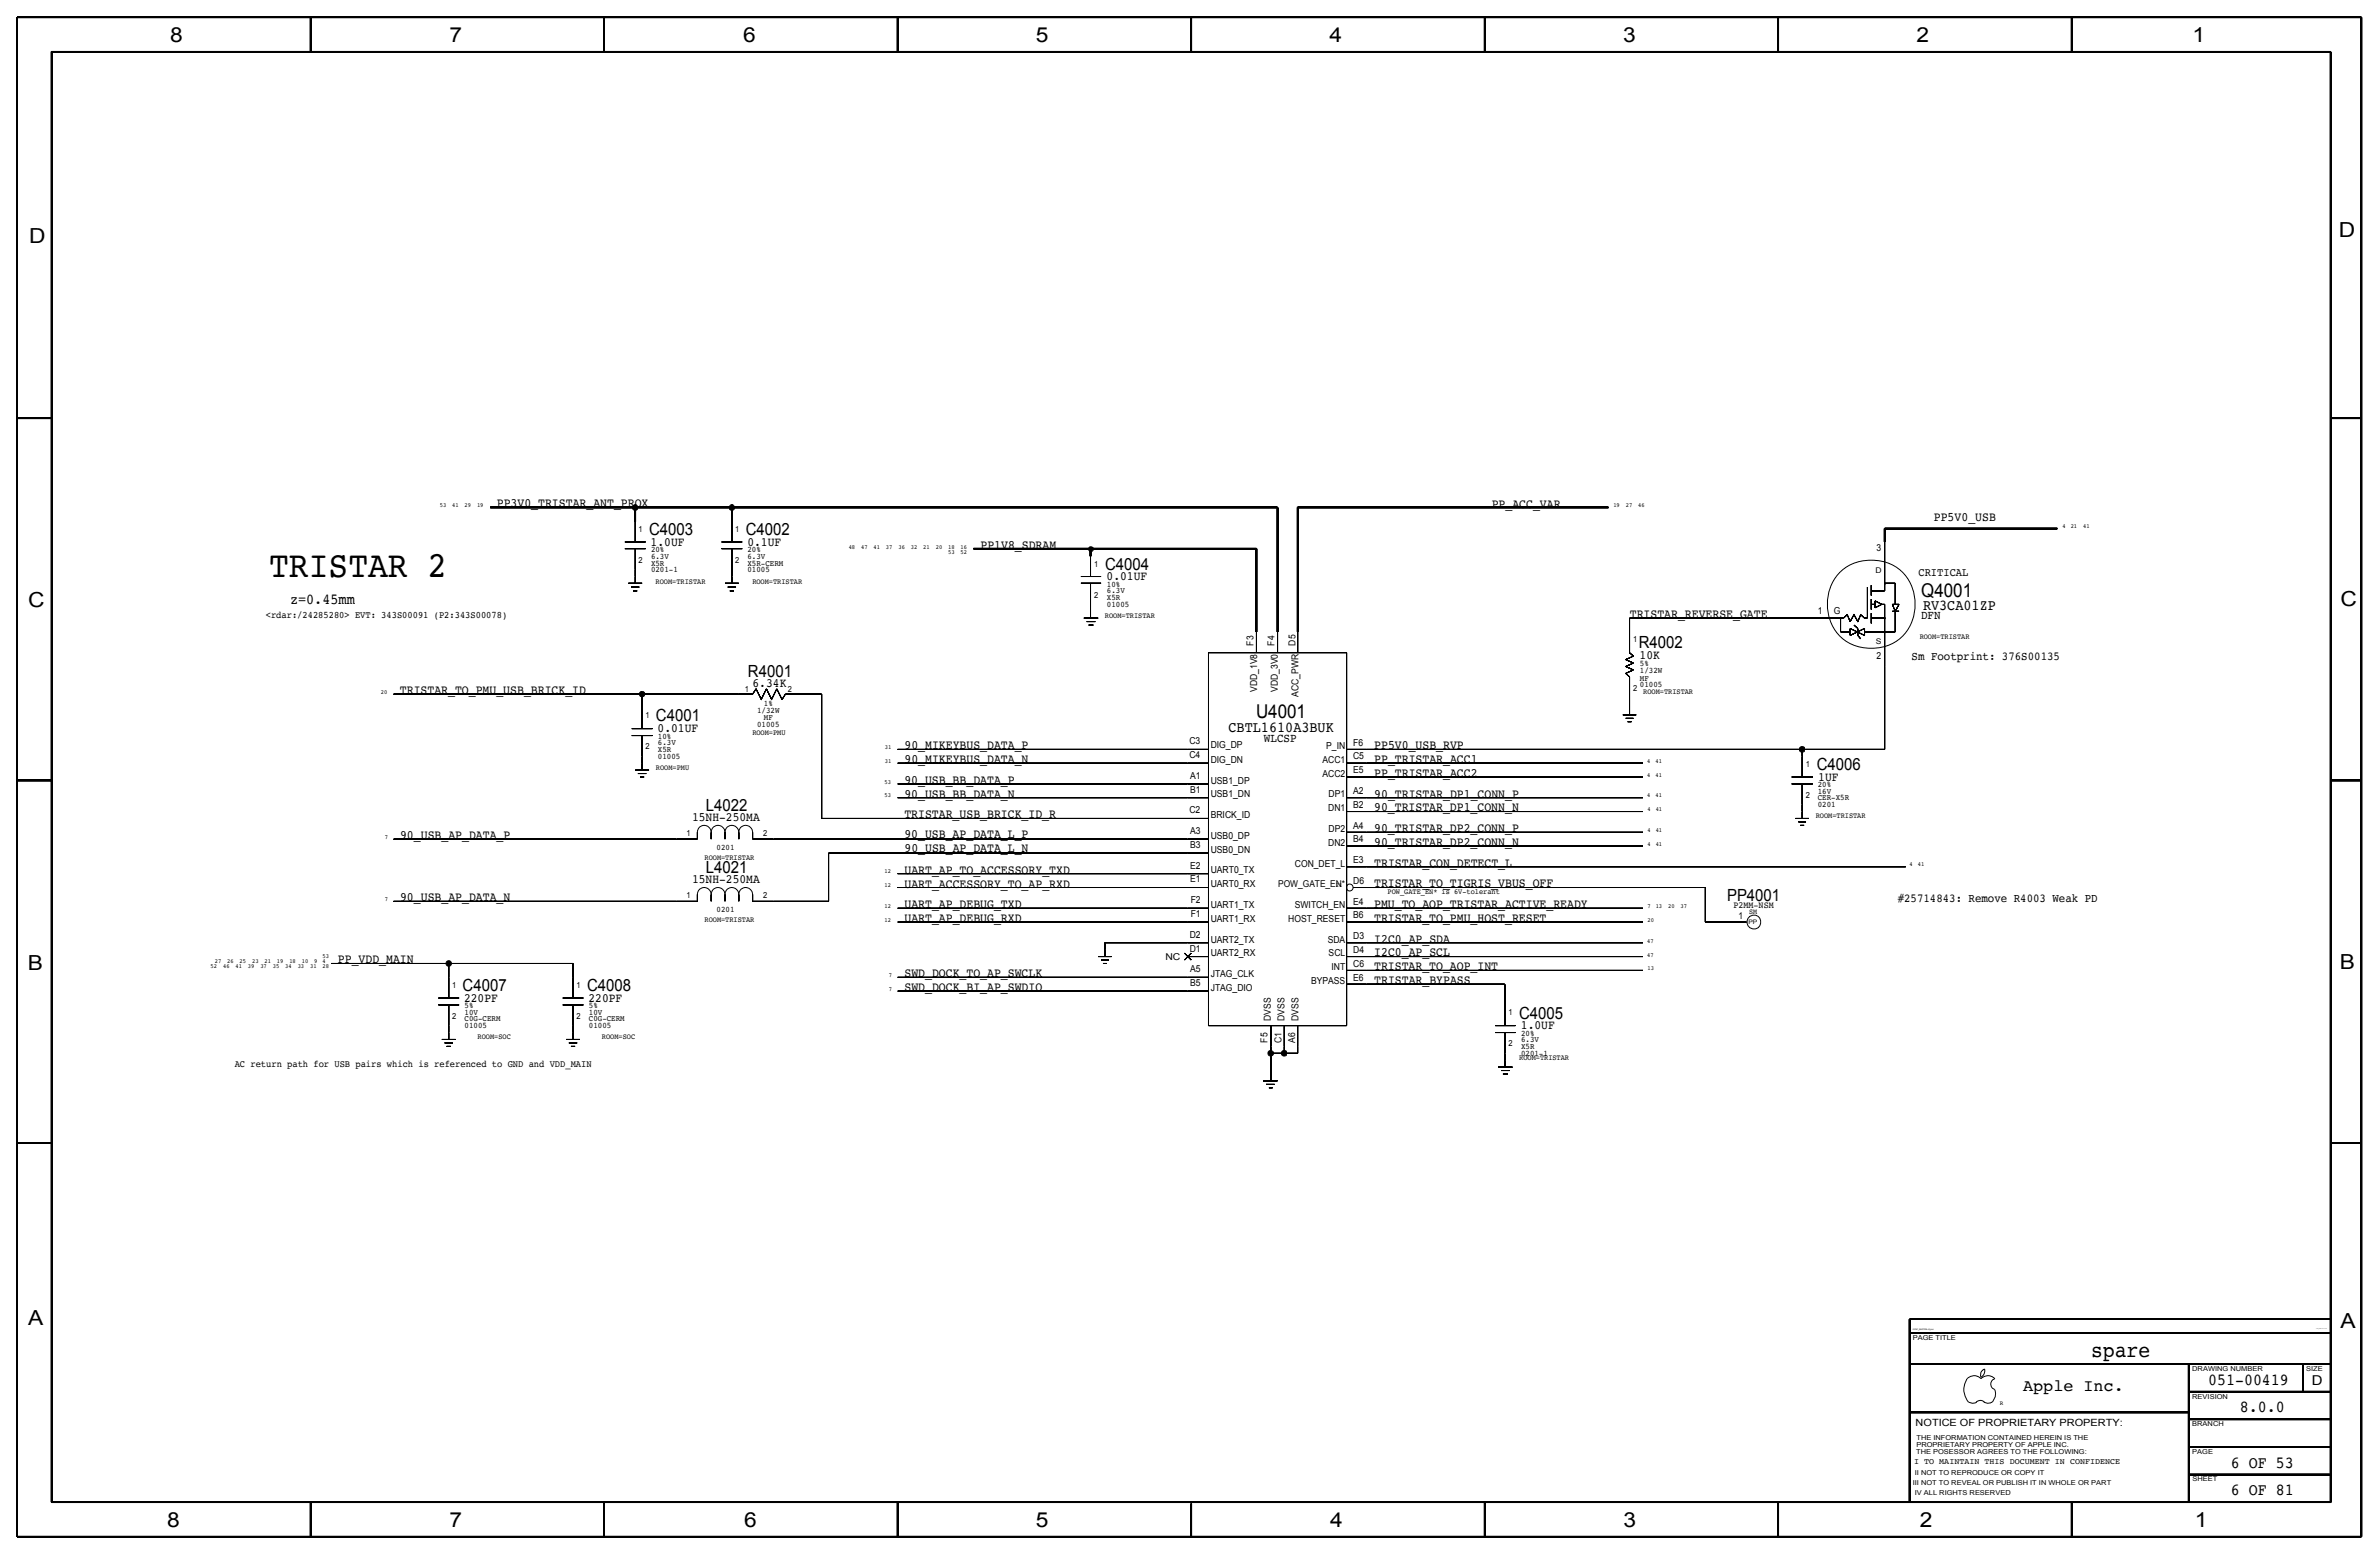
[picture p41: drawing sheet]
<svg xmlns="http://www.w3.org/2000/svg" width="875mm" height="572mm" viewBox="0 0 875 572" stroke-linecap="round" stroke-linejoin="round" font-family="sans-serif">
<defs><g id="words">
<text font-size="13.6" x="99" y="212.1">TRISTAR 2</text>
<text font-size="8.1" x="769.2" y="499.1">spare</text>
<g font-size="7.6">
<text x="62.5" y="15.5">8</text>
<text x="165.4" y="15.5">7</text>
<text x="273.3" y="15.5">6</text>
<text x="381" y="15.5">5</text>
<text x="489" y="15.5">4</text>
<text x="597" y="15.5">3</text>
<text x="704.9" y="15.5">2</text>
<text x="806.5" y="15.5">1</text>
<text x="10.7" y="89.5">D</text>
<text x="860.3" y="87.2">D</text>
<text x="10.4" y="223.3">C</text>
<text x="860.8" y="222.8">C</text>
<text x="10.2" y="356.7">B</text>
<text x="860.6" y="356.4">B</text>
<text x="10.4" y="487.5">A</text>
<text x="860.8" y="488.2">A</text>
<text x="61.5" y="561.7">8</text>
<text x="165.4" y="561.7">7</text>
<text x="273.8" y="561.6">6</text>
<text x="381" y="561.7">5</text>
<text x="489.2" y="561.7">4</text>
<text x="597.1" y="561.6">3</text>
<text x="706.2" y="561.7">2</text>
<text x="807.3" y="561.7">1</text>
</g>
<g font-size="7">
<text x="706.7" y="219.7">Q4001</text>
<text x="462" y="264.1">U4001</text>
</g>
<g font-size="6.2">
<text x="238.7" y="196.8">C4003</text>
<text x="274.3" y="196.8">C4002</text>
<text x="406.4" y="209.5">C4004</text>
<text x="602.8" y="238.4">R4002</text>
<text x="275.1" y="248.9">R4001</text>
<text x="241.3" y="265.3">C4001</text>
<text x="668.2" y="283.2">C4006</text>
<text x="259.6" y="298.1">L4022</text>
<text x="259.6" y="321">L4021</text>
<text x="635.2" y="331.2">PP4001</text>
<text x="170.2" y="364.4">C4007</text>
<text x="215.9" y="364.4">C4008</text>
<text x="558.8" y="374.6">C4005</text>
<text x="812.2" y="509.3">051-00419</text>
<text x="744.2" y="511.5">Apple Inc.</text>
<text x="823.9" y="519.4">8.0.0</text>
<text x="820.6" y="539.7">6 OF 53</text>
<text x="820.6" y="549.9">6 OF 81</text>
</g>
<g font-size="5.6">
<text x="106.7" y="222.3">z=0.45mm</text>
<text x="707.3" y="224.3">RV3CA01ZP</text>
<text x="451.9" y="269.2">CBTL1610A3BUK</text>
</g>
<text font-size="5" x="850.3" y="509.3">D</text>
<g font-size="4.7">
<text x="182.7" y="186.6">PP3V0_TRISTAR_ANT_PROX</text>
<text x="548.7" y="186.7">PP_ACC_VAR</text>
<text x="711.3" y="191.7">PP5V0_USB</text>
<text x="239.3" y="200.7">1.0UF</text>
<text x="274.9" y="200.7">0.1UF</text>
<text x="360.6" y="201.9">PP1V8_SDRAM</text>
<text x="407" y="213.5">0.01UF</text>
<text x="599.5" y="227.3">TRISTAR_REVERSE_GATE</text>
<text x="603.1" y="242.4">10K</text>
<text x="147.1" y="255.2">TRISTAR_TO_PMU_USB_BRICK_ID</text>
<text x="276.8" y="252.6">6.34K</text>
<text x="241.9" y="269.3">0.01UF</text>
<text x="332.7" y="275.6">90_MIKEYBUS_DATA_P</text>
<text x="505.5" y="275.5">PP5V0_USB_RVP</text>
<text x="332.7" y="280.7">90_MIKEYBUS_DATA_N</text>
<text x="505.5" y="280.6">PP_TRISTAR_ACC1</text>
<text x="505.5" y="285.7">PP_TRISTAR_ACC2</text>
<text x="668.8" y="287.1">1UF</text>
<text x="332.7" y="288.3">90_USB_BB_DATA_P</text>
<text x="332.7" y="293.3">90_USB_BB_DATA_N</text>
<text x="505.5" y="293.3">90_TRISTAR_DP1_CONN_P</text>
<text x="505.4" y="298.4">90_TRISTAR_DP1_CONN_N</text>
<text x="254.5" y="301.8">15NH-250MA</text>
<text x="332.7" y="300.9">TRISTAR_USB_BRICK_ID_R</text>
<text x="147.2" y="308.6">90_USB_AP_DATA_P</text>
<text x="332.7" y="308.1">90_USB_AP_DATA_L_P</text>
<text x="505.4" y="306">90_TRISTAR_DP2_CONN_P</text>
<text x="505.4" y="311.1">90_TRISTAR_DP2_CONN_N</text>
<text x="332.7" y="313.2">90_USB_AP_DATA_L_N</text>
<text x="332.7" y="321.3">UART_AP_TO_ACCESSORY_TXD</text>
<text x="505.5" y="318.7">TRISTAR_CON_DETECT_L</text>
<text x="254.5" y="324.7">15NH-250MA</text>
<text x="332.7" y="326.4">UART_ACCESSORY_TO_AP_RXD</text>
<text x="505.4" y="326.3">TRISTAR_TO_TIGRIS_VBUS_OFF</text>
<text x="147.2" y="331.4">90_USB_AP_DATA_N</text>
<text x="332.7" y="334">UART_AP_DEBUG_TXD</text>
<text x="505.4" y="334">PMU_TO_AOP_TRISTAR_ACTIVE_READY</text>
<text x="332.7" y="339.1">UART_AP_DEBUG_RXD</text>
<text x="505.4" y="339">TRISTAR_TO_PMU_HOST_RESET</text>
<text x="505.5" y="346.6">I2C0_AP_SDA</text>
<text x="505.5" y="351.7">I2C0_AP_SCL</text>
<text x="124.3" y="354.3">PP_VDD_MAIN</text>
<text x="332.7" y="359.4">SWD_DOCK_TO_AP_SWCLK</text>
<text x="505.4" y="356.8">TRISTAR_TO_AOP_INT</text>
<text x="332.7" y="364.5">SWD_DOCK_BI_AP_SWDIO</text>
<text x="505.5" y="361.9">TRISTAR_BYPASS</text>
<text x="170.7" y="368.4">220PF</text>
<text x="216.4" y="368.4">220PF</text>
<text x="559.4" y="378.5">1.0UF</text>
</g>
<g font-size="4.5">
<text x="706.6" y="227.8">DFN</text>
<text x="464.9" y="273">WLCSP</text>
</g>
<g font-size="4.4">
<text x="703.1" y="242.7">Sm Footprint: 376S00135</text>
<text x="698" y="331.6">#25714843: Remove R4003 Weak PD</text>
</g>
<text font-size="4.3" x="705.7" y="212">CRITICAL</text>
<text font-size="3.7" x="704.6" y="524.5">NOTICE OF PROPRIETARY PROPERTY:</text>
<g font-size="3.6">
<text x="97.8" y="227.3">&lt;rdar:/24285280&gt; EVT: 343S00091 (P2:343S00078)</text>
<text x="86.3" y="392.4">AC return path for USB pairs which is referenced to GND and VDD_MAIN</text>
</g>
<g font-size="3.5">
<text x="690.2" y="202.8">3</text>
<text x="668.6" y="225.9">1</text>
<text x="674.5" y="225.9">G</text>
<text x="461.1" y="237.4" transform="rotate(-90 461.1 237.4)">F3</text>
<text x="468.7" y="237.4" transform="rotate(-90 468.7 237.4)">F4</text>
<text x="476.5" y="237.4" transform="rotate(-90 476.5 237.4)">D5</text>
<text x="690.2" y="242.2">2</text>
<text x="462.4" y="254.4" transform="rotate(-90 462.4 254.4)">VDD_1V8</text>
<text x="470" y="254.4" transform="rotate(-90 470 254.4)">VDD_3V0</text>
<text x="477.6" y="256.2" transform="rotate(-90 477.6 256.2)">ACC_PWR</text>
<text x="437.5" y="273.7">C3</text>
<text x="445.3" y="275">DIG_DP</text>
<text x="487.8" y="275.5">P_IN</text>
<text x="497.8" y="274.2">F6</text>
<text x="437.5" y="278.8">C4</text>
<text x="445.3" y="280.6">DIG_DN</text>
<text x="486.4" y="280.6">ACC1</text>
<text x="497.7" y="279.3">C5</text>
<text x="437.8" y="286.4">A1</text>
<text x="486.4" y="285.7">ACC2</text>
<text x="497.7" y="284.4">E5</text>
<text x="437.8" y="291.5">B1</text>
<text x="445.3" y="293.3">USB1_DN</text>
<text x="445.3" y="288.2">USB1_DP</text>
<text x="488.7" y="293.3">DP1</text>
<text x="497.7" y="292">A2</text>
<text x="437.5" y="299.1">C2</text>
<text x="488.5" y="298.4">DN1</text>
<text x="497.7" y="297.1">B2</text>
<text x="445.3" y="300.9">BRICK_ID</text>
<text x="488.7" y="306">DP2</text>
<text x="497.7" y="304.7">A4</text>
<text x="437.8" y="306.7">A3</text>
<text x="437.8" y="311.8">B3</text>
<text x="445.3" y="308.5">USB0_DP</text>
<text x="488.5" y="311.1">DN2</text>
<text x="497.7" y="309.8">B4</text>
<text x="445.3" y="313.6">USB0_DN</text>
<text x="497.7" y="317.4">E3</text>
<text x="437.8" y="319.4">E2</text>
<text x="445.3" y="321.2">UART0_TX</text>
<text x="476.3" y="318.7">CON_DET_L</text>
<text x="437.8" y="324.5">E1</text>
<text x="445.3" y="326.3">UART0_RX</text>
<text x="470.1" y="326.4">POW_GATE_EN*</text>
<text x="497.8" y="325">D6</text>
<text x="437.9" y="332.2">F2</text>
<text x="445.3" y="333.9">UART1_TX</text>
<text x="476.3" y="333.9">SWITCH_EN</text>
<text x="497.8" y="332.7">E4</text>
<text x="637.6" y="333.8">P2MM-NSM</text>
<text x="437.9" y="337.2">F1</text>
<text x="445.3" y="339">UART1_RX</text>
<text x="473.8" y="339">HOST_RESET</text>
<text x="497.8" y="337.7">B6</text>
<text x="639.5" y="338.1">1</text>
<text x="437.6" y="344.9">D2</text>
<text x="445.3" y="346.6">UART2_TX</text>
<text x="488.3" y="346.6">SDA</text>
<text x="497.8" y="345.4">D3</text>
<text x="428.7" y="353">NC</text>
<text x="437.6" y="349.9">D1</text>
<text x="445.3" y="351.7">UART2_RX</text>
<text x="488.7" y="351.7">SCL</text>
<text x="497.8" y="350.4">D4</text>
<text x="437.8" y="357.5">A5</text>
<text x="445.3" y="359.3">JTAG_CLK</text>
<text x="489.7" y="356.8">INT</text>
<text x="497.8" y="355.5">C6</text>
<text x="437.8" y="362.6">B5</text>
<text x="445.3" y="364.4">JTAG_DIO</text>
<text x="482.2" y="361.9">BYPASS</text>
<text x="497.7" y="360.6">E6</text>
<text x="467.4" y="375.4" transform="rotate(-90 467.4 375.4)">DVSS</text>
<text x="472.5" y="375.4" transform="rotate(-90 472.5 375.4)">DVSS</text>
<text x="477.6" y="375.4" transform="rotate(-90 477.6 375.4)">DVSS</text>
<text x="466.2" y="383.4" transform="rotate(-90 466.2 383.4)">F5</text>
<text x="471.3" y="383.8" transform="rotate(-90 471.3 383.8)">C1</text>
<text x="476.4" y="383.6" transform="rotate(-90 476.4 383.6)">A6</text>
</g>
<g font-size="3.1">
<text x="234.9" y="195.7">1</text>
<text x="270.4" y="195.7">1</text>
<text x="239.5" y="203.2">20%</text>
<text x="274.9" y="203.2">20%</text>
<text x="234.9" y="207.1">2</text>
<text x="239.5" y="205.5">6.3V</text>
<text x="239.5" y="208">X5R</text>
<text x="270.4" y="207.1">2</text>
<text x="274.9" y="205.5">6.3V</text>
<text x="274.9" y="208">X5R-CERM</text>
<text x="402.5" y="208.3">1</text>
<text x="239.5" y="210.5">0201-1</text>
<text x="274.9" y="210.5">01005</text>
<text x="407.2" y="215.8">10%</text>
<text x="402.5" y="219.8">2</text>
<text x="407.2" y="218.2">6.3V</text>
<text x="407.2" y="220.8">X5R</text>
<text x="407.2" y="223.2">01005</text>
<text x="600.7" y="236.2">1</text>
<text x="603.2" y="245.1">5%</text>
<text x="603.2" y="250.3">MF</text>
<text x="603.2" y="247.6">1/32W</text>
<text x="274" y="254.6">1</text>
<text x="289.8" y="254.6">2</text>
<text x="600.7" y="254">2</text>
<text x="603.2" y="252.7">01005</text>
<text x="278.5" y="262.3">1/32W</text>
<text x="281" y="259.8">1%</text>
<text x="237.4" y="264.1">1</text>
<text x="278.5" y="267.5">01005</text>
<text x="281" y="264.9">MF</text>
<text x="237.4" y="275.6">2</text>
<text x="242" y="271.8">10%</text>
<text x="242" y="274.1">6.3V</text>
<text x="242" y="279.1">01005</text>
<text x="242" y="276.6">X5R</text>
<text x="664.2" y="281.9">1</text>
<text x="664.2" y="293.4">2</text>
<text x="668.6" y="291.8">16V</text>
<text x="668.6" y="289.6">20%</text>
<text x="668.6" y="296.9">0201</text>
<text x="668.6" y="294.4">CER-X5R</text>
<text x="252.5" y="307.3">1</text>
<text x="280.7" y="307.3">2</text>
<text x="263.6" y="312.7">0201</text>
<text x="252.5" y="330.2">1</text>
<text x="263.6" y="335.5">0201</text>
<text x="280.7" y="330.2">2</text>
<text x="166.3" y="363.2">1</text>
<text x="212" y="363.2">1</text>
<text x="170.9" y="370.8">5%</text>
<text x="216.6" y="370.8">5%</text>
<text x="166.3" y="374.6">2</text>
<text x="170.9" y="373.1">10V</text>
<text x="170.9" y="375.7">C0G-CERM</text>
<text x="212" y="374.6">2</text>
<text x="216.6" y="373.1">10V</text>
<text x="216.6" y="375.7">C0G-CERM</text>
<text x="554.8" y="373.4">1</text>
<text x="170.9" y="378.2">01005</text>
<text x="216.6" y="378.2">01005</text>
<text x="559.5" y="381">20%</text>
<text x="559.5" y="383.3">6.3V</text>
<text x="554.8" y="384.8">2</text>
<text x="559.5" y="385.8">X5R</text>
<text x="559.5" y="388.4">0201-1</text>
<text x="704.1" y="538.5">I TO MAINTAIN THIS DOCUMENT IN CONFIDENCE</text>
</g>
<g font-size="2.9">
<text x="241.2" y="214.6">ROOM=TRISTAR</text>
<text x="276.7" y="214.6">ROOM=TRISTAR</text>
<text x="689.8" y="210.7">D</text>
<text x="406.4" y="227.2">ROOM=TRISTAR</text>
<text x="689.9" y="236.8">S</text>
<text x="706.1" y="234.9">ROOM=TRISTAR</text>
<text x="604.4" y="255.2">ROOM=TRISTAR</text>
<text x="276.7" y="270.5">ROOM=PMU</text>
<text x="241.3" y="283.2">ROOM=PMU</text>
<text x="667.9" y="301">ROOM=TRISTAR</text>
<text x="259.1" y="316.2">ROOM=TRISTAR</text>
<text x="510.4" y="328.9">POW_GATE_EN* is 6V-tolerant</text>
<text x="259.1" y="339.1">ROOM=TRISTAR</text>
<text x="175.7" y="382.3">ROOM=SOC</text>
<text x="221.4" y="382.3">ROOM=SOC</text>
<text x="558.8" y="389.9">ROOM=TRISTAR</text>
</g>
<text font-size="2.8" x="643.3" y="336.1">SM</text>
<g font-size="2.5">
<text x="703.5" y="492.8">PAGE TITLE</text>
<text x="806.3" y="504.2">DRAWING NUMBER</text>
<text x="848.2" y="504.2">SIZE</text>
<text x="806.3" y="514.4">REVISION</text>
<text x="806.3" y="524.5">BRANCH</text>
<text x="704.9" y="532.1">PROPRIETARY PROPERTY OF APPLE INC.</text>
<text x="704.9" y="529.6">THE INFORMATION CONTAINED HEREIN IS THE</text>
<text x="704.8" y="534.7">THE POSESSOR AGREES TO THE FOLLOWING:</text>
<text x="806.3" y="534.7">PAGE</text>
<text x="704.3" y="542.3">II NOT TO REPRODUCE OR COPY IT</text>
<text x="806.4" y="544.8">SHEET</text>
<text x="703.5" y="546.1">III NOT TO REVEAL OR PUBLISH IT IN WHOLE OR PART</text>
<text x="704.3" y="549.9">IV ALL RIGHTS RESERVED</text>
</g>
<g font-size="2.3">
<text x="161.7" y="186.6">53</text>
<text x="166.3" y="186.6">41</text>
<text x="170.9" y="186.6">29</text>
<text x="175.5" y="186.6">19</text>
<text x="593.4" y="186.5">19</text>
<text x="598" y="186.5">27</text>
<text x="602.6" y="186.5">46</text>
<text x="758.6" y="194.2">4</text>
<text x="761.6" y="194.2">21</text>
<text x="766.2" y="194.2">41</text>
<text x="312.2" y="201.8">48</text>
<text x="316.7" y="201.8">47</text>
<text x="321.3" y="201.8">41</text>
<text x="325.9" y="201.8">37</text>
<text x="330.5" y="201.8">36</text>
<text x="335" y="201.8">32</text>
<text x="339.6" y="201.8">21</text>
<text x="344.2" y="201.8">20</text>
<text x="348.7" y="201.8">18</text>
<text x="348.8" y="203.6">53</text>
<text x="353.3" y="201.8">16</text>
<text x="353.3" y="203.6">52</text>
<text x="140" y="255.1">20</text>
<text x="325.5" y="275.5">31</text>
<text x="325.5" y="280.5">31</text>
<text x="605.9" y="280.5">4</text>
<text x="608.9" y="280.5">41</text>
<text x="605.9" y="285.6">4</text>
<text x="608.9" y="285.6">41</text>
<text x="325.3" y="288.2">53</text>
<text x="325.3" y="293.2">53</text>
<text x="605.9" y="293.2">4</text>
<text x="608.9" y="293.2">41</text>
<text x="605.9" y="298.3">4</text>
<text x="609" y="298.3">41</text>
<text x="605.9" y="305.9">4</text>
<text x="609" y="305.9">41</text>
<text x="141.5" y="308.5">7</text>
<text x="605.9" y="311">4</text>
<text x="609" y="311">41</text>
<text x="325.4" y="321.2">12</text>
<text x="702.4" y="318.6">4</text>
<text x="705.4" y="318.6">41</text>
<text x="325.4" y="326.3">12</text>
<text x="491.4" y="326.3">21</text>
<text x="141.5" y="331.3">7</text>
<text x="325.4" y="333.9">12</text>
<text x="605.9" y="333.9">7</text>
<text x="609" y="333.9">13</text>
<text x="613.6" y="333.9">20</text>
<text x="618.1" y="333.9">37</text>
<text x="325.4" y="339">12</text>
<text x="605.9" y="339">20</text>
<text x="643.1" y="339.8">PP</text>
<text x="605.9" y="346.7">47</text>
<text x="118.6" y="352.4">53</text>
<text x="605.9" y="351.8">47</text>
<text x="77.5" y="356">52</text>
<text x="79" y="354.2">27</text>
<text x="82.1" y="356">46</text>
<text x="83.6" y="354.2">26</text>
<text x="86.6" y="356">41</text>
<text x="88.1" y="354.2">25</text>
<text x="91.2" y="356">39</text>
<text x="92.7" y="354.2">23</text>
<text x="95.8" y="356">37</text>
<text x="97.3" y="354.2">21</text>
<text x="100.3" y="356">35</text>
<text x="101.9" y="354.2">19</text>
<text x="104.9" y="356">34</text>
<text x="106.4" y="354.2">18</text>
<text x="109.5" y="356">33</text>
<text x="111" y="354.2">10</text>
<text x="114.1" y="356">31</text>
<text x="115.6" y="354.2">9</text>
<text x="118.6" y="354.2">4</text>
<text x="118.6" y="356">28</text>
<text x="327" y="359.3">7</text>
<text x="605.9" y="356.7">13</text>
<text x="327" y="364.4">7</text>
</g>
<text font-size="2.2" x="735.5" y="516.8">R</text>
<text font-size=".9" x="703.5" y="489">SYNC_MASTER=Sync</text>
<text font-size=".4" x="851.9" y="488.9">SYNC_DATE=05/17/2016</text>
</g></defs>
<g fill="none" stroke="#000" stroke-width=".37">
<path d="M229.8 199.3h7.7M233.6 191.9v7.4M265.4 199.3h7.6M269.2 191.9v7.4M693.2 199.3v18v-18v18h-4.9M229.8 201.8h7.7M231.1 214.5h5.1M232.1 215.9h3.1M232.9 217.3h1.5M233.6 201.8v12.7M265.4 201.8h7.6M266.7 214.5h5"/>
<path d="M267.7 215.9h3M268.4 217.3h1.5M269.2 201.8v12.7M397.6 212h7.4M397.6 214.5h7.4M401.1 214.5v12.8M401.1 204.6v7.4M676.2 211.1a17 17 0 0 1 24.2 0 17 17 0 0 1-3.2 24.9 16.5 16.5 0 0 1-23.3-6 17.5 17.5 0 0 1 2.3-18.9zM686.9 215.9v11.4v-11.4v11.4h-1.1h1.1h-1.1l-1.4-1.2 1.4 1.2-1.4-1.2-1.1 2.5 1.1-2.5-1.1 2.5-1.4-2.5 1.4 2.5-1.4-2.5-1.4 2.5 1.4-2.5-1.4 2.5-1.1-2.5 1.1 2.5-1.1-2.5-1.4 1.2 1.4-1.2-1.4 1.2h-78.6h65.9h-65.9v12.7v-7.6v7.6l1.4 1.3-1.4-1.3 1.4 1.3-2.8 1.3 2.8-1.3-2.8 1.3 2.8 1.2-2.8-1.2 2.8 1.2-2.8 1.3 2.8-1.3-2.8 1.3 2.8 1.3-2.8-1.3 2.8 1.3-2.8 1.3 2.8-1.3-2.8 1.3 1.4 1.2-1.4-1.2 1.4 1.2v14M688.3 215.2v3.8M693.2 214.5h3.9h-3.9h3.9v7.8M398.6 227.3h5.3"/>
<path d="M399.7 228.6h3.2M400.4 229.9h1.8M462.1 232.4v7.6M469.9 232.4v7.6M477.3 232.4v7.6M677 227.3v5.1v-5.1v5.1h3.5M680.5 231.1l5.3 2.6-5.3-2.6v2.6v-2.6v2.6l5.3-2.6-5.3 2.6 5.3-2.6v2.6v-2.6v2.6zM681.9 229.9l1.4 1.2-1.4-1.2 1.4 1.2v2.6v-2.6v2.6l1.1 1.3M688.3 222.3h1.4M688.3 227.3h4.9M688.3 225.5v3.8M688.3 220.3v3.9"/>
<path d="M689.7 221l2.4 1.3-2.4 1.2 2.4-1.2-2.4 1.2v-2.5v2.5v-2.5l2.4 1.3zM692.1 222.3h1.1h-1.1h1.1v53.3v-30.5v30.5h-30.3M696 224.8h2.5M696 222.3l1.1 2.5-1.1-2.5h2.5h-2.5h2.5l-1.4 2.5 1.4-2.5-1.4 2.5zM697.1 224.8v7.6v-7.6v7.6h-11.3M144.7 255.3h91.5h-91.5h91.5v12.7M236.2 255.3h40.6h-5.1h5.1l1.3-2-1.3 2 1.3-2 1.9 3.9-1.9-3.9 1.9 3.9 1.9-3.9-1.9 3.9 1.9-3.9 1.9 3.9-1.9-3.9 1.9 3.9 1.9-3.9-1.9 3.9 1.9-3.9 1.9 3.9M287.6 257.3l1.3-2-1.3 2 1.3-2h13.3h-7.6h7.6v45.7v-45.7v45.7h142.3M444.5 240h50.8v137.2v-137.2v137.2h-50.8h50.8h-50.8v-137.2v137.2v-137.2h50.8zM232.4 268h7.6M232.4 270.5h7.6M236.2 270.5v12.7"/>
<path d="M330.2 275.6h114.3M495.3 275.6h167.6M596.9 262.9h4.9M598 264.2h2.8M598.7 265.4h1.4M662.9 275.6v10.2M233.6 283.2h5.1M234.6 284.5h3.1M235.4 285.8h1.5M330.2 280.7h114.3M330.2 293.4h114.3M330.2 288.3h114.3"/>
<path d="M495.3 298.5h109M495.3 293.4h109M495.3 280.7h7.4M495.3 285.8h7.4M659 285.8h7.7M659 288.3h7.7M662.9 288.3v12.7M261.6 306.1a2.54 2.54 0 0 0-2.6-2.6 2.54 2.54 0 0 0-2.5 2.6v2.5v-2.5v2.5h-111.8M261.6 306.1v2.5M261.6 306.1a2.54 2.54 0 0 1 2.5-2.6 2.54 2.54 0 0 1 2.6 2.6M266.7 306.1v2.5M266.7 306.1a2.54 2.54 0 0 1 2.5-2.6 2.54 2.54 0 0 1 2.5 2.6"/>
<path d="M271.7 306.1a2.54 2.54 0 0 1 2.6-2.6 2.54 2.54 0 0 1 2.5 2.6v2.5v-2.5v2.5h167.7M271.7 306.1v2.5M444.5 313.7h-139.7h131.9h-131.9v17.8v-17.8v17.8h-28h7.6h-7.6v-2.6a2.54 2.54 0 0 0-2.5-2.5 2.54 2.54 0 0 0-2.6 2.5M495.3 311.2h109M495.3 306.1h109M495.3 318.8h205.7M660.4 301h4.9M661.5 302.3h2.8M662.2 303.5h1.4M261.6 328.9a2.54 2.54 0 0 0-2.6-2.5 2.54 2.54 0 0 0-2.5 2.5v2.6v-2.6v2.6h-111.8M261.6 328.9v2.6M261.6 328.9a2.54 2.54 0 0 1 2.5-2.5 2.54 2.54 0 0 1 2.6 2.5"/>
<path d="M266.7 328.9v2.6M266.7 328.9a2.54 2.54 0 0 1 2.5-2.5 2.54 2.54 0 0 1 2.5 2.5M271.7 328.9v2.6M330.2 321.3h114.3M330.2 334h114.3M330.2 326.4h114.3M330.2 339.1h114.3M495.3 334h109M495.3 339.1h109M497.8 326.4h129.4h-124.5h124.5v12.7v-12.7v12.7h15.2M121.9 354.3h88.9h-45.7h45.7v12.7M165.1 354.3v12.7"/>
<path d="M330.2 359.4h114.3M403.9 351.8h5M405 353.1h2.8M405.7 354.3h1.4M435.7 350.5l2.4 2.6M436.7 351.8h7.8M438.1 350.5l-2.4 2.6M444.5 346.7h-38.1h30.3h-30.3v5.1M495.3 351.8h109M495.3 346.7h109M495.3 356.9h109M161.3 367h7.6"/>
<path d="M161.3 369.6h7.6M165.1 369.6v12.7M207 367h7.6M207 369.6h7.6M210.8 369.6v12.7M330.2 364.5h114.3M467.4 377.2v10.2M472.4 377.2v10.2M477.3 377.2v10.2v-2.6v2.6h-4.9M495.3 362h58.2h-50.8h50.8v15.2M550 377.2h7.4M550 379.7h7.4"/>
<path d="M553.5 379.7v12.7M162.5 382.3h5.1M163.5 383.5h3.1M164.3 384.8h1.5M208.2 382.3h5.1M209.2 383.5h3.1M210 384.8h1.5M464.6 397.5h5.3M465.7 398.8h3.1M467.4 387.4v10.1M467.4 387.4h5M551 392.4h5.3"/>
<path d="M552.1 393.7h3.2M552.8 395h1.8M466.7 400.1h1.4M724.1 515.6l.5 .2a2.67 2.67 0 0 0 2.5-.2M726.8 515.7a2.09 2.09 0 0 1 3.1 0M728.6 506.5a2.69 2.69 0 0 0 1.3-3 2.26 2.26 0 0 0-1.3 3M729.7 515.6l.4 .2a2.67 2.67 0 0 0 2.6-.2M733.7 511.1a4.5 4.5 0 0 1-1 4.6M733.8 511a2.08 2.08 0 0 1-1.6-2 2.08 2.08 0 0 1 1.6-2 3.5 3.5 0 0 0-5.2 0 3.5 3.5 0 0 0-3.9-.8 3.5 3.5 0 0 0-2.2 3.3 7.1 7.1 0 0 0 1.6 6.2"/>
<circle cx="496.5" cy="326.4" r="1.25"/>
<circle cx="645.1" cy="339.1" r="2.54"/>
</g>
<g fill="none" stroke="#000" stroke-width=".6" stroke-linecap="butt">
<path d="M6.3 6.4v558.7v-558.7h862.2h-862.2h862.2v558.7v-558.7v558.7h-862.2h862.2h-862.2zM19 19.1v533.4v-533.4h838.2h-838.2h838.2v533.4v-533.4v533.4h-838.2h838.2h-838.2zM114.3 6.4v12.7M222.2 6.4v12.7M330.2 6.4v12.7M438.1 6.4v12.7M546.1 6.4v12.7M654 6.4v12.7M762 6.4v12.7M6.3 153.8h12.7M857.2 153.8h11.3M180.3 186.6h53.3"/>
<path d="M233.6 186.6h35.6M233.6 186.6v5.3M269.2 186.6h200.7h-200.7h200.7v45.8M269.2 186.6v5.3M591.6 186.6h-114.3h114.3h-114.3v45.8M756.7 194.4h-63.5h63.5h-63.5v4.9M358.1 201.8h43M401.1 201.8h61h-61h61v30.6M401.1 201.8v2.8M6.3 287h12.7M502.7 285.8h101.6M502.7 280.7h101.6"/>
<path d="M857.2 287h11.3M6.3 420.4h12.7M857.2 420.4h11.3M702.4 490.2h154.8M702.4 490.2v62.3M857.2 485.1h-154.8h154.8h-154.8v5.1M702.4 519.4h102.6M702.4 501.6h154.8M805 501.6v50.9M805 511.8h52.2M847 501.6v10.2M805 522h52.2"/>
<path d="M805 532.1h52.2M114.3 552.5v12.6M222.2 552.5v12.6M330.2 552.5v12.6M438.1 553v12.1M546.1 552.5v12.6M654 552.5v12.6M762 552.5v12.6M805 542.3h52.2"/>
</g>
<g fill="#000" stroke="#000" stroke-width=".37">
<path d="M693.2 214.5l.2 .3h-.2zM676.8 227.2h.4v.3h-.4zM693.2 232.2l.3 .2-.3 .3zM693.2 227.1l.3 .2-.3 .3z"/>
<circle cx="233.6" cy="186.7" r="1"/>
<circle cx="269.2" cy="186.7" r="1"/>
<circle cx="401.3" cy="201.9" r=".91"/>
<circle cx="236.2" cy="255.3" r="1.01"/>
<circle cx="662.9" cy="275.6" r="1.06"/>
<circle cx="165" cy="354.3" r="1.01"/>
<circle cx="467.4" cy="387.4" r="1.02"/>
<circle cx="472.4" cy="387.3" r="1.06"/>
</g>
<use href="#words"/>
</svg>
